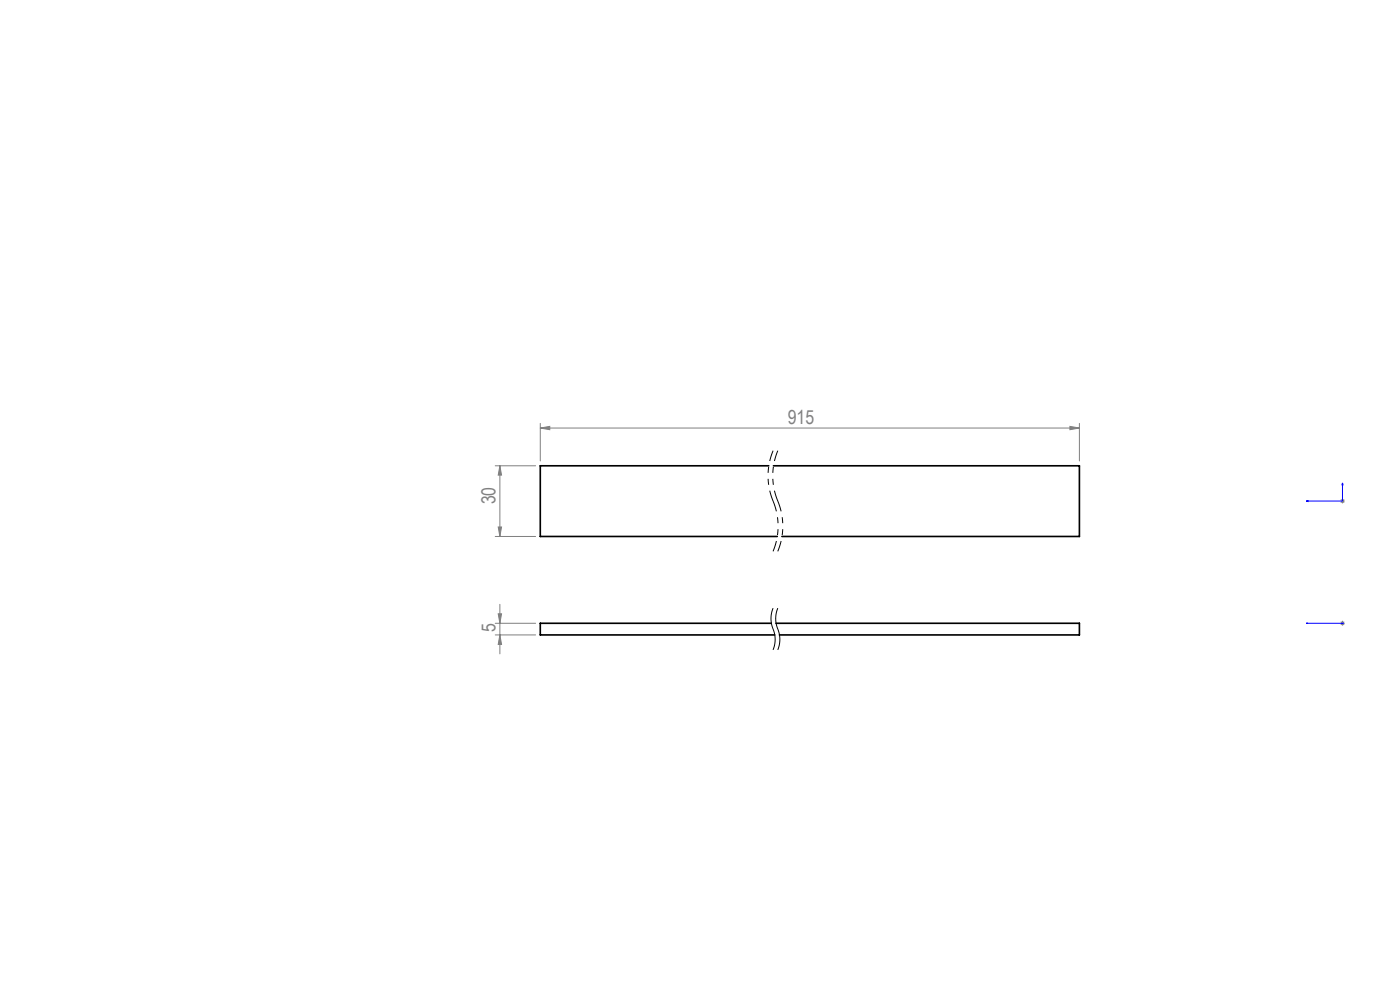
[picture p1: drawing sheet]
<svg xmlns="http://www.w3.org/2000/svg" width="297mm" height="210mm" viewBox="0 0 297 210" stroke-linecap="round" stroke-linejoin="round" font-family="sans-serif">
<defs><g id="words">
<g font-size="4.1" fill="#808080">
<text x="167.1" y="89.9">915</text>
<text x="105.2" y="107" transform="rotate(-90 105.2 107)">30</text>
<text x="105.2" y="134.1" transform="rotate(-90 105.2 134.1)">5</text>
</g>
</g></defs>
<path d="M163.1 98.8h-48.5v15h50.3M164.1 98.8h64.9v15h-63.1M163.6 132.2h-49v2.5h49.8M164.6 132.2h64.4v2.5h-63.7" fill="none" stroke="#000" stroke-width=".35"/>
<path d="M164 95.6a13.9 13.9 0 0 0 0 10.7M165 95.6a13.9 13.9 0 0 0 0 10.7M164 106.3a13.9 13.9 0 0 1 0 10.7M165 106.3a13.9 13.9 0 0 1 0 10.7" fill="none" stroke="#000" stroke-width=".21" stroke-dasharray="6.3 1.3 1.3 1.3 1.3 1.3" stroke-dashoffset="4" stroke-linecap="butt"/>
<path d="M164 129a5.8 5.8 0 0 0 0 4.4M164 133.4a5.8 5.8 0 0 1 0 4.5M165 129a5.8 5.8 0 0 0 0 4.4M165 133.4a5.8 5.8 0 0 1 0 4.5" fill="none" stroke="#000" stroke-width=".21" stroke-dasharray="6.3 1.3 1.3 1.3 1.3 1.3" stroke-linecap="butt"/>
<path d="M277.1 106.3l.4-.1v.2zM284.8 102.4l.1 .4h-.2zM284.8 102.4v3.9h-7.7M277.1 132.2h.4h-.4M277.1 132.2h7.7M284.7 132.2h.2zM284.8 132.2h.1" fill="none" stroke="#00f" stroke-width=".21"/>
<g fill="none" stroke="#808080" stroke-width=".21">
<path d="M105.1 98.8h8.5M106 98.8l.4 2h-.7zM106 98.8v15M114.6 90.8l2-.4v.7zM114.6 89.8v8M114.6 90.8h114.4M227 90.4l2 .4-2 .3zM229 89.8v8M105.1 113.8h8.5M105.7 111.8h.7l-.4 2zM284.3 106.3h1M284.4 105.9l.8 .7"/>
<path d="M284.8 105.8v1M285.2 105.9l-.8 .7M105.1 132.2h8.5M105.1 134.7h8.5M105.7 130.2h.7l-.4 2zM106 134.7l.4 2h-.7zM106 128.2v10.5M284.3 132.2h1M284.4 131.9l.8 .7M284.8 131.7v1M285.2 131.9l-.8 .7"/>
</g>
<g fill="#00f">
<path d="M284.8 102.4l.1 .4h-.2zM277.1 106.3l.4-.1v.2z"/>
<path d="M284.7 132.2h.2zM277.1 132.2h.4z"/>
</g>
<g fill="#808080">
<path d="M227 90.4l2 .4-2 .3zM114.6 90.8l2-.4v.7z"/>
<path d="M106 134.7l.4 2h-.7zM105.7 130.2h.7l-.4 2z"/>
<path d="M106 98.8l.4 2h-.7zM105.7 111.8h.7l-.4 2z"/>
</g>
<use href="#words"/>
</svg>
